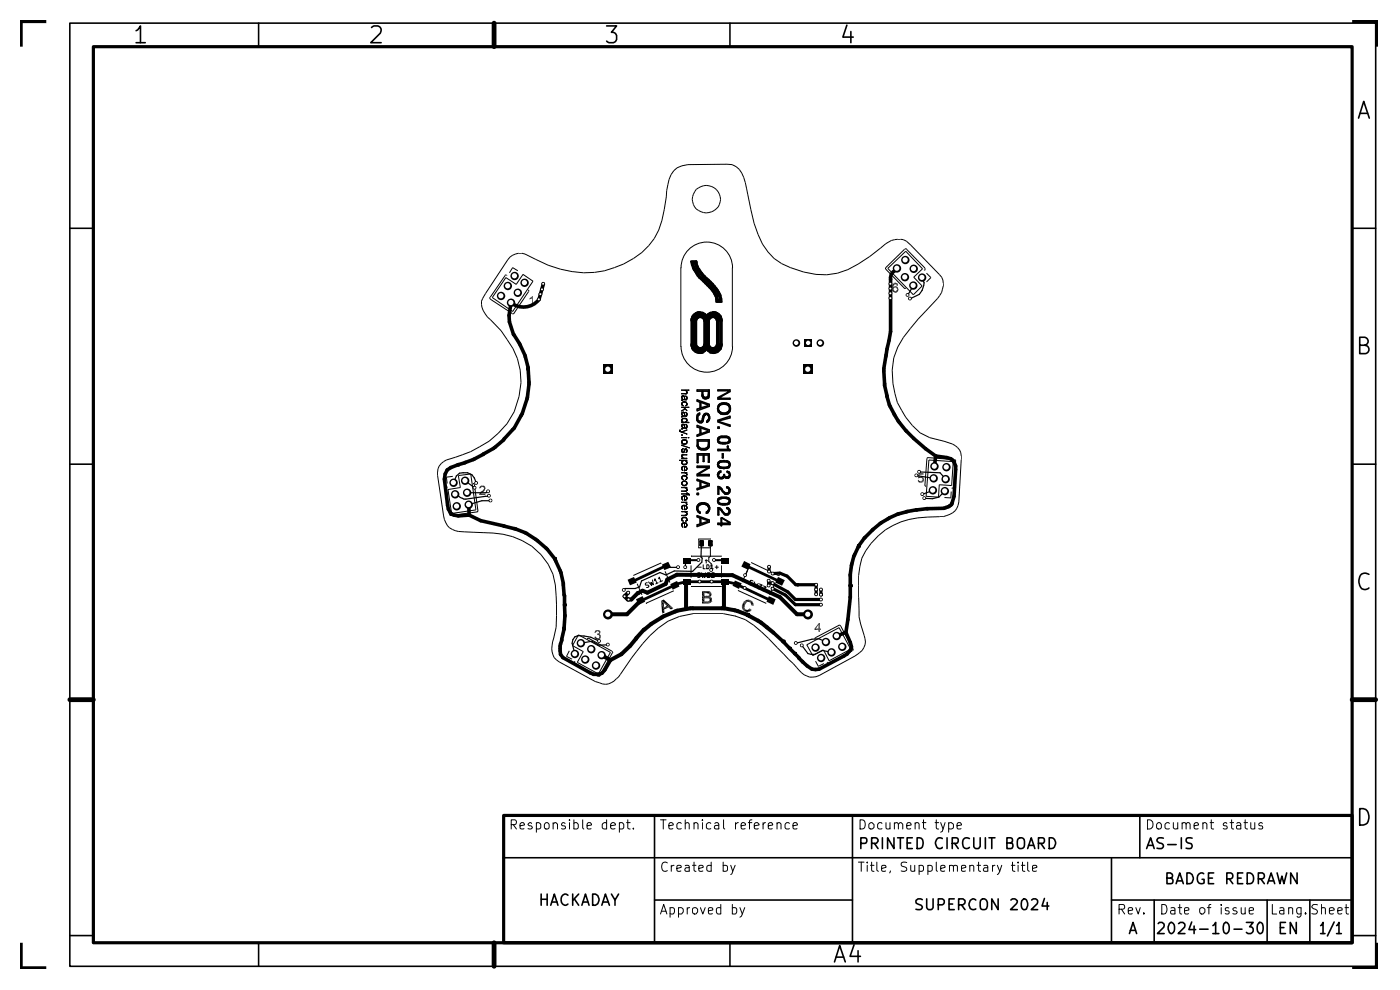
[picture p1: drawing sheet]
<svg xmlns="http://www.w3.org/2000/svg" width="297mm" height="210mm" viewBox="0 0 297 210" stroke-linecap="round" stroke-linejoin="round" font-family="sans-serif">
<g fill="none" stroke="#000" stroke-width=".34">
<path d="M14.8 4.9h277v200.1h-277zM28.9 6.5l.3-.2 .6-.8v3.6M28.9 9.1h1.9M54.9 4.9v5M78.8 5.8l.5-.3h.9a.97 .97 0 0 1 .5 1.5l-2 2.1h2.2M104.8 4.9v5M128.7 5.5h2.1l-1.1 1.4a.93 .93 0 0 1 1.1 .6v.9l-.3 .5-.4 .2h-.9l-.5-.4M154.9 4.9v5M179.7 5.3l-.9 2.6h2.2M180.5 6.7v2.4M288.2 25.1l1.1-3.6 1.2 3.6M288.5 24h1.6"/>
<path d="M14.8 48.4h5M286.8 48.4h5M149.9 67.3v6.4M288.5 73.2h1.1a.86 .86 0 0 0 .7-.8 .86 .86 0 0 0-.7-.9h-1.1v3.5h1.2a.91 .91 0 0 0 .7-.7 .91 .91 0 0 0-.3-.9l-.5-.2M14.8 98.5h5M147.9 93.3h2.5v1.4l-.1 .4-.6 .3h-.9a1.09 1.09 0 0 1-.9-.7zM147.9 96.3h2.5v1.7h-.1v-1.5h-1v1.4h-.1v-1.4h-1.1v1.6h-.2zM147.9 82.7h2.5v1.3a.8 .8 0 0 1-1.3 .3l-.2-.3v-1h-1zM147.9 84.8l2.5 1v.4l-2.5 .9v-.3l.6-.2v-1.3l-.6-.2zM147.9 90.3l2.5 .9v.4l-2.5 .9v-.2l.6-.3v-1.2l-.6-.2zM147.9 98.9h2.5v.3l-2 1.2v.3h2v.2h-2.5v-.3l2-1.2v-.3h-2zM148 87.9l.4-.3v.3l-.4 .4v.8l.3 .3h.5l.1-.2a1.92 1.92 0 0 1 .7-1.5 .96 .96 0 0 1 1 .8 .96 .96 0 0 1-.7 1.1v-.3l.5-.5-.1-.7a.45 .45 0 0 0-.8 0l-.4 1.3a.72 .72 0 0 1-.8 .3 .72 .72 0 0 1-.5-.6z"/>
<path d="M148.1 93.6h2.2v1l-.2 .3-.4 .3a1.77 1.77 0 0 1-1.5-.4zM148.7 85.3l1.4 .5v.3l-1.4 .4zM148.7 90.8l1.4 .5v.2l-1.4 .5zM149.1 83h1.2v.9l-.2 .3-.7 .1-.3-.3zM152.3 82.7h2.6v.4l-2 1.1v.3h2v.2h-2.6v-.4l2.1-1.1v-.3h-2.1zM152.3 89.2l2.6-.9v.3l-2.2 .6v.3l2.2 .7v.2l-2.6-.9zM152.3 90.6h.3v.2h-.3zM152.4 98h.1a2.25 2.25 0 0 1 2.3 .1 .83 .83 0 0 1-.1 .9 .83 .83 0 0 1-.9 .3l-1.1-.1a.73 .73 0 0 1-.3-1.2zM152.5 85.8a1.58 1.58 0 0 1 2.4 .3 1.27 1.27 0 0 1-.3 1.5 1.27 1.27 0 0 1-1.4 .2 1.2 1.2 0 0 1-.7-2zM152.5 93l.4-.2 1.5 .1a.53 .53 0 0 1 .4 .6 .53 .53 0 0 1-.5 .4h-1.4l-.4-.2zM152.6 92.7l.4-.2h1.2l.4 .2a.85 .85 0 0 1 0 1.2 2.52 2.52 0 0 1-1.9 .2 .75 .75 0 0 1-.5-.7 .75 .75 0 0 1 .4-.7zM152.6 86.1a1.37 1.37 0 0 1 2.1 .2l.1 .2a1.19 1.19 0 0 1-1.2 1.2 1.19 1.19 0 0 1-1.2-1.2z"/>
<path d="M152.6 98.1l.5-.1h1a.6 .6 0 0 1 .7 .5 .6 .6 0 0 1-.7 .6h-1l-.5-.1-.2-.2v-.5zM153.2 96.3h.2v.8h-.2zM154.3 100a.81 .81 0 0 1 .5 .6 .81 .81 0 0 1-.3 .8h-.5l-.2-.3a.56 .56 0 0 0 .9-.1 .56 .56 0 0 0-.4-.8zM154.3 94.7v.6h-2v.3h2.6l-.6-.8M286.8 98.5h5M147.9 101.7l2.5 .9v.4l-2.5 .9v-.3l.6-.1v-1.4l-.6-.2zM147.9 109.4l2.5 .9v.4l-2.5 1v-.4l.6-.1v-1.3l-.6-.3zM147.9 104.6h.3v.3h-.3zM148.3 106.8l1.1-.1a1.16 1.16 0 0 1 1.1 .9 1.16 1.16 0 0 1-.6 1.3v-.3a.89 .89 0 0 0 .4-1 .89 .89 0 0 0-.9-.7l-.7 .1a.86 .86 0 0 0-.7 .8 .86 .86 0 0 0 .5 .8v.3a1.16 1.16 0 0 1-.2-2.1zM148.7 102.2l1.4 .5v.3l-1.4 .4zM148.7 109.9l1.4 .5v.3l-1.4 .4zM152.3 103.2l.6 .3a1.52 1.52 0 0 0 1.5 1.1l.3-.3v-.5l-.5-.3v-.2a.78 .78 0 0 1 .6 .9 .78 .78 0 0 1-1 .6l-.8-1-.5-.3v1.3h-.2z"/>
<path d="M152.3 107.7l.4 .1 .5 .4a.89 .89 0 0 0 .6 .7 .89 .89 0 0 0 .9-.2v-.5l-.5-.3v-.2a.81 .81 0 0 1 .7 .7 .81 .81 0 0 1-.5 .8 1.11 1.11 0 0 1-1.3-.8l-.6-.5v1.3h-.2zM152.4 105.7l.6-.2h1.2l.5 .2a.87 .87 0 0 1 0 1 .87 .87 0 0 1-.9 .4l-1.1-.2a.73 .73 0 0 1-.3-1.2zM152.4 106l.2-.2a2.47 2.47 0 0 1 1.8 0 .55 .55 0 0 1 .3 .6 .55 .55 0 0 1-.4 .4h-1.6l-.3-.3zM152.4 100.2l.5-.3v.3l-.5 .3v.4a.56 .56 0 0 0 .4 .4 .56 .56 0 0 0 .6-.2h.4l-.1-.4-.3 .7-.7 .1a.97 .97 0 0 1-.3-1.3zM153 109.9l.1 1.1h1.5v-.3l-1.4-.8 1.7 .9v.4h-1.8v.3l-.1-.3h-.7v-.2h.7zM290.4 121.8a1.32 1.32 0 0 0-1.4-.1 1.32 1.32 0 0 0-.7 1.3 1.57 1.57 0 0 0 1.4 2l.7-.3M14.8 148.4h5M286.8 148.4h5M138.9 173v27M180.8 173v27M182.6 178.9h.9a.62 .62 0 0 0 .4-.6 .62 .62 0 0 0-.4-.6h-.9v2.3M184.9 178.9l1.1-.1a.6 .6 0 0 0 .3-.6 .6 .6 0 0 0-.5-.5h-.9v2.3"/>
<path d="M185.5 178.9l.8 1.1M187.2 177.7v2.3M189.7 177.7v2.3l-1.4-2.3v2.3M190.4 177.7h1.3M191 177.7v2.3M192.4 178.8h.8M193.5 177.7h-1.1v2.3h1.1M194.6 177.7a1.1 1.1 0 0 1 1.1 .4 1.1 1.1 0 0 1 0 1.3l-.3 .5-.8 .1zM199.9 177.9a1.08 1.08 0 0 0-1.4 .4 1.08 1.08 0 0 0 .2 1.4 .73 .73 0 0 0 1.2 0M200.9 177.7v2.3M202 178.9h.9a.62 .62 0 0 0 .4-.6 .62 .62 0 0 0-.4-.6h-.9v2.3M202.5 178.9l.8 1.1"/>
<path d="M205.7 177.9a.94 .94 0 0 0-1.2 0 .94 .94 0 0 0-.3 1.1 .84 .84 0 0 0 .4 .9 .84 .84 0 0 0 1.1-.2M206.6 177.7v1.9l.4 .4h.5l.4-.4v-1.9M209 177.7v2.3M209.8 177.7h1.3M210.4 177.7v2.3M213.6 178.8h.8l.4-.4a.49 .49 0 0 0-.4-.7h-.8v2.3h.9a.66 .66 0 0 0 .2-1.1l-.3-.1M215.9 178.1a.78 .78 0 0 1 .9-.4 .78 .78 0 0 1 .5 .8v.7a.76 .76 0 0 1-.7 .8 .76 .76 0 0 1-.8-.8zM218 180l.8-2.3 .7 2.3M218.2 179.3h1.1M220.3 178.9h.8a.62 .62 0 0 0 .5-.6 .62 .62 0 0 0-.5-.6h-.8v2.3M220.8 178.9l.8 1.1M222.6 177.7a1.16 1.16 0 0 1 1.4 1.2 1.16 1.16 0 0 1-1.4 1.1z"/>
<path d="M241.8 173v8.9M243.2 180l.9-2.3 .8 2.3M243.5 179.3h1.1M246.8 177.8a.98 .98 0 0 0-1.4 .3 1.05 1.05 0 0 0 1.1 .9 .55 .55 0 0 1 .3 .5 .55 .55 0 0 1-.4 .5l-1-.1M247.7 179.2h1.8M250.6 177.7v2.3M252.9 177.8a1.11 1.11 0 0 0-1.2 .1l-.1 .5a1.06 1.06 0 0 0 1.1 .6l.2 .3-.2 .6h-1.1M288.5 171.5a1.63 1.63 0 0 1 1.9 2.1 1.45 1.45 0 0 1-1.9 1.4zM14.8 198.5h5M54.9 200v5M104.8 200v5M106.8 181.9h180"/>
<path d="M114.8 189.7v2.3M114.8 190.8h1.3M116.1 189.7v2.3M116.8 192l.8-2.3 .8 2.3M117.1 191.3h1.1M120.5 189.9a.94 .94 0 0 0-1.2 0 .94 .94 0 0 0-.3 1.1 .88 .88 0 0 0 .5 .9 .88 .88 0 0 0 1-.1M121.5 189.7v2.3M121.8 190.7l1 1.3M122.8 189.7l-1.3 1.3M123.4 192l.8-2.3 .8 2.3M123.7 191.3h1M125.7 189.7a1.2 1.2 0 0 1 1.4 1.1 1.2 1.2 0 0 1-1.4 1.2z"/>
<path d="M127.7 192l.7-2.3 .9 2.3M127.9 191.3h1.1M129.7 189.7l.8 1.2 .7-1.2M130.5 190.9v1.1M138.9 190.9h41.9M154.9 200v5M195.7 190.8l-.4-.1a1.03 1.03 0 0 0-1 .4l.1 .5 .3 .2a.88 .88 0 0 1 1 .7l-.2 .3a1.11 1.11 0 0 1-1.2 .1M196.6 190.7v1.8l.4 .5h.5l.4-.5v-1.8M199 191.9h.9a.68 .68 0 0 0 .4-.6 .68 .68 0 0 0-.4-.6h-.9v2.3M201.3 191.8h.8M202.4 190.7h-1.1v2.3h1.1M203.4 191.9h.9a.68 .68 0 0 0 .4-.6 .68 .68 0 0 0-.4-.6h-.9v2.3"/>
<path d="M204 191.9l.7 1.1M207 190.9l-.4-.2a1.15 1.15 0 0 0-1.1 1.1 1.15 1.15 0 0 0 1.1 1.2l.4-.2M208 191l.4-.3a.88 .88 0 0 1 1.1 .7l-.2 1.3a.86 .86 0 0 1-1.3 0zM211.7 190.7v2.3l-1.3-2.3v2.3M214.5 190.9l.3-.2h.5l.5 .4v.2l-1.4 1.7h1.4M217.2 190.7a1.26 1.26 0 0 1 .8 1 1.26 1.26 0 0 1-.6 1.3h-.2a1.35 1.35 0 0 1 0-2.3zM218.9 190.9l.3-.2h.5l.3 .1a.64 .64 0 0 1 0 .9l-1.2 1.3h1.3M221.6 190.6l-.5 1.6h1.4M222.2 191.4v1.6M235.8 190.9h51M235.8 181.9v18.1M239.6 198l.8-2.3 .7 2.3"/>
<path d="M239.8 197.4h1.1M244.9 190.9v9.1M245.7 195.9l.3-.2h.5l.4 .2 .1 .4-.1 .4-1.4 1.3h1.5M247.6 186.3h.7l.4-.2a.64 .64 0 0 0-.4-.9h-.7v2.2h.8l.3-.1a.65 .65 0 0 0-.4-1M248.1 195.9l.3-.2a1.29 1.29 0 0 1 .8 1.1 1.29 1.29 0 0 1-.8 1.2 1.58 1.58 0 0 1-.3-2.1zM249.5 187.4l.8-2.2 .7 2.2M249.8 186.9h1M250 195.9l.4-.2h.5l.4 .2 .1 .4-.1 .4-1.4 1.3h1.5M251.8 185.2a1.16 1.16 0 0 1 1.4 1.1 1.16 1.16 0 0 1-1.4 1.1zM252.8 195.6l-.6 1.6h1.5M253.3 196.4v1.6M254.5 197.1h1.8"/>
<path d="M255.4 185.3a.96 .96 0 0 0-1.1 .1 .96 .96 0 0 0-.3 1.1 .88 .88 0 0 0 .5 .9 .88 .88 0 0 0 .9-.1v-.8h-.4M256.4 186.3h.8M257.3 196.3l.6-.6v2.3M257.3 198h1.3M257.5 185.2h-1.1v2.2h1.1M259.7 195.9l.3-.2a1.27 1.27 0 0 1 .5 2.1l-.2 .2a.6 .6 0 0 1-.7-.5l-.1-.9zM260.3 186.4h.8a.68 .68 0 0 0 .4-.6 .68 .68 0 0 0-.4-.6h-.8v2.2M260.8 186.4l.7 1M261.8 197.1h1.7M262.5 186.3h.8M263.6 185.2h-1.1v2.2h1.1M264.4 195.7h1.5l-.8 .9a.63 .63 0 0 1 .8 .4 .87 .87 0 0 1-.6 1h-.6l-.3-.2"/>
<path d="M264.6 185.2a1.19 1.19 0 0 1 1.3 .8 1.19 1.19 0 0 1-.7 1.4h-.6zM267 186.4h.8a.68 .68 0 0 0 .4-.6 .68 .68 0 0 0-.4-.6h-.8v2.2M267 195.9l.2-.2a.6 .6 0 0 1 .7 .5l.1 .9a.76 .76 0 0 1-.8 .9 1.63 1.63 0 0 1-.2-2.1zM267.5 186.4l.7 1M268.8 190.9v9.1M268.9 187.4l.8-2.2 .7 2.2M269.2 186.9h1M270.9 185.2l.6 2.2 .4-1.6 .5 1.6 .6-2.2M271.6 196.8h.8M272.7 195.7h-1.1v2.3h1.1M275 195.7v2.3l-1.3-2.3v2.3M275.2 185.2v2.2l-1.4-2.2v2.2"/>
<path d="M277.9 190.9v9.1M280.2 196.3l.5-.6v2.3M280.2 198h.9M283 195.6l-1.4 2.9M283.5 196.3l.6-.6v2.3M283.5 198h1.1M286.8 198.5h5M177 204l1.1-3.4 1.2 3.4M177.4 203h1.6M181.2 200.4l-.9 2.5h2.2M182 201.7v2.3"/>
</g>
<path d="M19.8 9.9h267v190.1h-267zM163.1 123.2v1M163.1 120.2v1M163.1 123.7h.8M163.7 123.7l3.4 1.9 1.6 1.6h5.5M163.8 124.8l2.8 1.4 2.1 2.1h5.5M164 121.7l1.4-.1 1.5 .6M167 122.2l1.8 1.8h4.3v2.1M174.2 125v1.2M106.8 173h180v27h-180z" fill="none" stroke="#000" stroke-width=".68"/>
<path d="M104.8 4.9v5M14.8 148.4h5M286.8 148.4h5M104.8 200v5" fill="none" stroke="#000" stroke-width="1"/>
<g fill="#000">
<path d="M4.3 4.3h5.5v.6h-5v5h-.5zM286.8 4.3h5.5v5.6h-.5v-5h-5zM152.5 89.3l.1 .2zM4.3 200h.5v5h5v.5h-5.5zM291.8 200h.5v5.5h-5.5v-.5h5z"/>
<circle cx="112.1" cy="78.2" r=".38"/>
<circle cx="112.1" cy="78.3" r=".38"/>
<circle cx="148.5" cy="74.7" r=".38"/>
<circle cx="151.3" cy="74.7" r=".38"/>
<circle cx="151.3" cy="66.4" r=".38"/>
<circle cx="97.2" cy="98.6" r=".38"/>
<circle cx="148.3" cy="89.4" r=".17"/>
<circle cx="149.5" cy="88.1" r=".17"/>
<circle cx="152.4" cy="92.9" r=".17"/>
<circle cx="152.4" cy="93.1" r=".17"/>
<circle cx="152.5" cy="98.9" r=".17"/>
<circle cx="152.5" cy="98.2" r=".17"/>
<circle cx="154.3" cy="94.7" r=".17"/>
<circle cx="154.5" cy="99" r=".17"/>
<circle cx="154.5" cy="98.1" r=".17"/>
<circle cx="154.6" cy="99.1" r=".17"/>
<circle cx="154.7" cy="93.1" r=".17"/>
<circle cx="154.8" cy="93.7" r=".17"/>
<circle cx="117.7" cy="118.6" r=".38"/>
<circle cx="152.4" cy="100.5" r=".17"/>
<circle cx="153.2" cy="103.8" r=".17"/>
<circle cx="153.5" cy="101.3" r=".17"/>
<circle cx="153.9" cy="101.2" r=".17"/>
<circle cx="154.5" cy="105.8" r=".17"/>
<circle cx="154.6" cy="106.8" r=".17"/>
<circle cx="154.7" cy="106" r=".17"/>
<circle cx="154.7" cy="100.4" r=".17"/>
<circle cx="182.2" cy="115.7" r=".38"/>
<circle cx="182.2" cy="115.8" r=".38"/>
<circle cx="119.7" cy="133.3" r=".38"/>
<circle cx="119.8" cy="128.3" r=".38"/>
<circle cx="158.7" cy="130.5" r=".42"/>
<circle cx="166.1" cy="136.1" r=".42"/>
<circle cx="167.5" cy="137.5" r=".38"/>
<circle cx="168.6" cy="138.6" r=".38"/>
<circle cx="169.2" cy="124" r=".34"/>
<circle cx="174.2" cy="126.2" r=".34"/>
<circle cx="180.4" cy="124.2" r=".38"/>
</g>
<g fill="none" stroke="#000" stroke-width=".21">
<path d="M107.3 58.9l2.2 1.4 1.5-2.1 2.1 1.4-4.3 6.5-4.4-3zM107.4 58.4h-.3l-3.1 4.6M107.5 58.4l.1 .1M108.2 54.5a3.4 3.4 0 0 1 3.2-.6 27.5 27.5 0 0 0 12.4 4 18.1 18.1 0 0 0 15-7.3 22 22 0 0 0 2.6-10.2 6.9 6.9 0 0 1 2.2-4.8l1.1-.4 1.2-.3 8.3-.1a3.5 3.5 0 0 1 3.6 2.8l.6 2.3a62.1 62.1 0 0 0 2.4 9.8 11.4 11.4 0 0 0 6.9 7.1 15.4 15.4 0 0 0 12.2 .4 36.4 36.4 0 0 0 8-5.5 4.1 4.1 0 0 1 4.4-.5l7 7a3.6 3.6 0 0 1-.4 5.1 70.5 70.5 0 0 0-7.3 8.3 13.2 13.2 0 0 0-1.7 11.9l.5 1.9a17.7 17.7 0 0 0 4.8 6.4l2 1 3.1 .8a4.2 4.2 0 0 1 3.5 2.5l.1 1.4-.5 9a3.7 3.7 0 0 1-4.1 3.1 21 21 0 0 0-9.9 1.9 14.9 14.9 0 0 0-6.6 6.9l-.6 3.6v7.4a17.9 17.9 0 0 0 1.3 6.1 3.4 3.4 0 0 1-2.1 3.6l-7.6 4.2a3.3 3.3 0 0 1-4.3-1.2l-4.6-4.7a31.8 31.8 0 0 0-6.8-6l-2.1-.7-2.5-.5h-6.5a13.8 13.8 0 0 0-9.1 4.6 64.1 64.1 0 0 0-6.7 8.8 3.4 3.4 0 0 1-4.1 1.2l-.8-.2-7.6-4.2a3.5 3.5 0 0 1-1.5-4.2l.8-3.1a57.8 57.8 0 0 0-.2-9 13 13 0 0 0-11.1-10.8l-2.1-.2a45.8 45.8 0 0 1-8-.5 3.4 3.4 0 0 1-2.5-3.2l-1.3-8.5a2.9 2.9 0 0 1 1.9-3.3 24.4 24.4 0 0 0 11-5.7 14.9 14.9 0 0 0 1.9-19.9l-1.3-1.9-2.3-2.3a4.6 4.6 0 0 1-1.9-3.9l.9-1.6zM109.9 57.4l-1.1-.6-.7 1.1M115 60h.4v.4h-.4zM144.4 56.8v16.7M144.5 56.8a5.5 5.5 0 0 1 5.4-5.5 5.5 5.5 0 0 1 5.5 5.5M146.5 55.3h1.4l-1.4 .3zM147.7 40.2a2.98 2.98 0 0 1 4.5 .2 2.98 2.98 0 0 1-.8 4.4 2.98 2.98 0 0 1-4.3-1.4 3.1 3.1 0 0 1 .6-3.2zM147.9 55.3v.4l-1.4-.3h.2M155.4 56.8v16.7"/>
<path d="M188.3 56.9l3.8-3.6 3.6 3.7-1.9 1.8 1.8 1.9-1.8 1.8zM188.7 60h.4v.4h-.4zM191.9 52.9l-4.1 4 4 4.2M192 52.8l.3 .1M192.3 52.9l3.9 4M196.1 57.3l-.1 .1M196.2 56.9v.4M196.6 58l.9 .9-.9 .9M104 63v.4l4.7 3.1M109 66.5h-.3M112.1 61.5v.3M112.1 61.8l-3.1 4.7"/>
<path d="M114.1 63.3h.4v.4h-.4zM114.4 62.2h.4v.4h-.4zM114.8 61.2h.4v.4h-.4zM144.5 73.5a5.5 5.5 0 0 0 5.4 5.4 5.5 5.5 0 0 0 5.5-5.4M151.8 63.8v.3h1.4v-.2M151.8 64h1.4M188.7 62h.4v.4h-.4zM188.7 63h.4v.5h-.4zM188.7 61h.4v.4h-.4zM191.8 61.1h.4M192.3 62.3h.4v.5h-.4zM192.8 63.1h.4v.5h-.4z"/>
<path d="M144.2 91.3h.1M144.2 91.4h.1M144.2 91.3v.2l1.5 .6-.9-.4 .9-.5-1.2 .4M144.2 97.6h1.5l-.2 .1 .2 .7-.2 .1h-.6l-.3-.2 .2-.6zM144.2 91.4l.3 .2M144.5 91.6h.1M144.6 84.9h.1M144.6 86.4h1.5h-1l.6 .7-.3-.3-.8 .4 .7-.5-.3-.3zM144.6 92.8l1.1 .1zM144.6 93.6l.3-.3h.6l.2 .2v.6l-.8 .1-.2-.3v-.3l.2-.2h.6l.3 .3-.3 .4h-.7l-.2-.1zM144.6 97.2l.3-.1 .8 .2zM144.6 92.2h.2v.2h-.2z"/>
<path d="M144.6 94.4l1.6 .6zM144.7 91.6h.1M144.7 90.9h.1M144.7 96.5h.1M144.7 91h.1M144.7 84.8h.1M144.7 84.9h.1M144.7 85.9h.1M144.7 88.4h.1M144.7 88.3h.1M144.7 93.9h.1M144.7 89.4v-.4l.2-.3h.6l.2 .2v.4l-.2 .2"/>
<path d="M144.7 96.5l1-.1-.9 .1-.1 .4M144.7 84.8v.1M144.7 96.5l-.1 .4 .2 .1M144.7 90.5l.1 .2M144.8 95.9h.1M144.8 96h.1M144.8 97.2h.1M144.8 89.5h.1M144.8 90.7h.1M144.8 93.5h.1M144.8 98.4h.1M144.8 97.9h.1"/>
<path d="M144.8 97h.1M144.8 95.9l-.1-.6 .2-.1-.3 .1 .2 .7M144.8 88.1l-.2-.5 .3-.2 .4 .8M144.8 89.5v.1M144.8 88.1l.1 .1M144.8 90.7l.1 .1M144.8 84.7h.4M144.8 89.5l.1 .1M144.8 84.7h.1l-.3 .2M144.8 97.7h.8M144.9 97.2h.1M145 90.1h.1"/>
<path d="M145 87.5h.1M145 84.1h.1M145 84.1h-.3l.1 .6M145 90.1l-.3 .1v.3M145 84.1l.3 .6M145 90.1l.1 .1M145.1 90.2h.1M145.1 90.2l.2 .6M145.2 99v.9l.4-.3M145.2 88.2h-.5l-.1 .3 .1-.2M145.2 90.3v-.2l-.4-.1-.2 .2 .1 .3M145.2 90.8h-.4l-.2 .1 .1 .1"/>
<path d="M145.2 90.4l.1 .4M145.4 95.2l-.3 .8h-.3M145.5 90.1h.1M145.5 90.1l.2 .1-.1 .6M145.5 90.1l.2 .2M145.5 89.5l.6 .2h-1.5l.9-.1M145.5 89.5l-.1 .1M145.5 82.9h.1M145.5 95.2h.1M145.5 82.9l.3 .3-.1 .3-1.1 .1h1l.1-.3M145.5 95.2l.3 .4-.3 .4 .2-.1-.1-.6M145.5 82.9l.6-.2h-1.5l.9 .1 .2 .3v.2"/>
<path d="M145.6 95.3h.1M145.6 90.8h.1M145.6 87.6h.1M145.6 84.2h.1M145.6 95.8h.1M145.6 97.9h.1M145.6 99.6h.1M145.6 84.2l.2 .2-.2 .4h-.9M145.6 87.6l.2 .3-.2 .4h-.9M145.6 84.2l-.1-.2 .2 .2v.3l-.2 .2h-.2l-.1-.6-.3-.2-.2 .1-.1 .4 .2 .3M145.6 87.6l-.1-.1 .2 .1v.4l-.2 .2-.2-.1-.1-.6h-.5l.1 .6M145.6 89.4l-.1 .1"/>
<path d="M145.6 95.3v-.1a.72 .72 0 0 0-.7 .7h-.1M145.6 90.8h-.9v.2M145.6 97.9l-.3-.2-.5 .1-.1 .5 .2 .2h.6l.3-.4-.1-.1M145.7 85.8h.1M145.7 83.3h.1M145.7 85.8l-.2 .3 .2-.6-.2-.2h-.6l-.2 .4 .2 .4-.2-.2M145.7 99.5l.1-.1-.3-.4-.6-.1a.74 .74 0 0 0 0 .9l-.3-.2v-.5l.8-.1 .3 .2v.4l-.5 .2M145.7 85.8a.54 .54 0 0 0-.2-.6 .54 .54 0 0 0-.6 .1l-.3 .2 .1 .4M145.7 89.2h.1l-.3-.4h-.7l-.2 .2v.3l.2 .2M145.7 90.3l.1 .2M145.8 90.5h.1M145.8 90.5l-.3 .3h-.2"/>
<path d="M146 92.8l.1 .1zM146.2 95h.1M150.2 99.1h.2v.3h-.2zM152.5 89.3l.1 .2zM152.5 84.4h.3v.2h-.3zM154.5 95.4l.1 .1zM154.6 82.8h.2v.3h-.2zM194.8 99.9h.4v.4h-.4zM196.9 97.1l5.8 .5-.4 5.7M196.9 97.1l-.3 .2-.4 5.6 .2 .3M197.1 97.6l5.1 .3-.3 5.1-2.6-.2-.2 2.6-2.6-.1zM94.6 103.6l.8 5.6"/>
<path d="M94.8 103.3h.2M94.8 103.3l-.2 .3M95.4 109.1l.3 .2M96.1 101l-1.4 .2 .2 1.4M97.2 100.9l2.7-.4 1.1 7.7-5.2 .7-.8-5.1 2.7-.4zM100.3 102.6l.3 .2M100.5 103.2h.4v.5h-.4zM100.6 102.7l.8 5.6M100.8 102.2h.4v.5h-.4zM101.4 108.3l-.2 .3-5.6 .7M103.3 104h.4v.4h-.4zM103.5 104.9h.4v.5h-.4z"/>
<path d="M103.8 105.9h.5v.5h-.5zM140.2 119.5l-5.8 2.6M144.6 108.5h.1M144.6 100.2l1.1 .1zM144.6 101.2l.3-.3a.52 .52 0 0 1 .7 .1 .52 .52 0 0 1-.1 .8l.2-.2-.1-.5-.7-.1-.2 .3 .2 .5-.3-.3zM144.6 106.5l1.1 .1zM144.6 110l.3-.3 .7 .1 .1 .6-.2 .2 .3-.4-.1-.1a.7 .7 0 0 0-1-.1v.3l.2 .3-.2-.1zM144.6 108.5h1.1M144.7 111.2h.1M144.7 101.6h.1M144.7 111.2l.2 .6a.58 .58 0 0 1-.2-.8 .58 .58 0 0 1 .8-.1l.2 .7-.5 .2M144.8 107.9h.1"/>
<path d="M144.8 102.8h.1M144.8 102.2a.76 .76 0 0 1 1 .3l-.5 .5h-.3l-.4-.3v-.3l.3-.4h.5l.3 .3v.5l-.2 .2h-.5l-.3-.3zM144.8 107.9v-.5l.7-.1 .2 .6-.5 .1M145.2 107.3v.8h.3a.5 .5 0 0 0 .2-.5 .5 .5 0 0 0-.3-.4h-.5l-.3 .2v.5l.3 .2-.1-.2M145.2 111v.8h.3l.3-.4-.3-.4h-.6l-.2 .2M145.2 105.2v1l.5-.4M145.2 108.5l.3 .1M145.4 100.3l.1 .1M145.5 103.5h.1M145.5 106.7h.1M145.5 107.4h.1M145.5 103.5l.2-.1h-1.1l.9 .1 .2 .2"/>
<path d="M145.5 103.5l.2 .1-.1 .5M145.5 100.3v.1M145.5 108.5v.2M145.5 106.7l.3 .3h-.2M145.5 108.7l.2 .1M145.5 100.4l.2 .2M145.6 110h.1M145.6 104.1h.1M145.6 105.9h.1M145.6 107h.1M145.6 111.2h.1M145.6 109.3h.1"/>
<path d="M145.6 100.7h.1M145.6 100.5v.3h.2l-.1-.2M145.6 105.9l-.1 .2h-.3M145.6 106.8v.2M145.7 110.4h.1M145.7 105h.1M145.7 103.8h.1M145.7 104.6h.1M145.7 104.1h.1M145.7 107.8h.1M145.7 108.5h.1M145.7 100.6h.1"/>
<path d="M145.7 103.8l.1 .2-.3 .2h-.9l1-.1M145.7 108.9l.1 .1-.2 .2-1 .2 1-.1M145.7 104.6v.1M145.7 104.8v.2M145.7 105.7h.1l-.3-.5h-.5l-.3 .2 .1 .7-.2-.3 .1-.5a.63 .63 0 0 1 1 .2l-.1 .4M145.7 108.8l-.1 .5M146 104.8h.1M146 104.8l-1.4-.1h1.5l.1 .3M146 104.8l.1 .2M146.1 105h.1M146.2 105h.1M146.6 118h.1"/>
<path d="M146.6 118h6.4M146.6 119.9v2.7M148 118.6h.4v.4h-.4zM148 100.5h.4v.4h-.4zM149.2 119.8v.8h.4M149.8 118.7l-.2 .3M149.8 118.7v.8M149.8 118.7l.4 .3M149.9 119.8l.5 .1v.4l-.1 .3h-.4zM150.7 115.2v2.8l-.3 .3v.8l.5 .4v1.4M150.8 114.3h-2.7v1.9h2.7M151.3 118.6h.4v.4h-.4z"/>
<path d="M152.1 120v.6M153 118h.1M153 119.9v2.7M159.4 119.4l5.8 2.7M194.2 100.6h.4v.5h-.4zM195.5 104.6h.4v.4h-.4zM195.9 105.4h.4v.5h-.4zM201.8 104.3l-.1 1.3-1.3-.1M201.9 103.5l.2 .1M202.4 103.3l-.4 .3M120.8 138l-.6 1.2 1.2 .6M122.7 134.7l6.8 3.7-2.5 4.6-4.5-2.5 1.2-2.3-2.2-1.3z"/>
<path d="M124.9 135.4l4.9 2.7M125 135.4l-.4 .1M126.9 135.7h.4v.5h-.4zM128.7 136.5h.4v.5h-.4zM129.9 138.2v.3l-2.7 4.9M132.1 124.9h.4v.5h-.4zM132.3 126.3h.4v.4h-.4zM133.1 125.5h.4v.4h-.4zM133.1 126.9h.5v.5h-.5zM135.2 123.8l1 2.4M137 128h.1M137.3 123.6l-.4 .2v.2l.6 .1 .2 .3-.1 .1-.4 .1"/>
<path d="M138.4 123l.2 1-.5-.5 .2 .7-.7-.8M138.9 123.2v-.4l.5 .9M139.6 123.6l-.5 .3M139.7 122.8l.2-.4 .3 1M140.5 123.2l-.5 .2M141.1 121.2l1 2.4M142.9 125.3h.1M142.9 125.3l-5.9 2.7M143.6 120.1h.4v.4h-.4zM145.2 120.1h.4v.4h-.4zM146.6 124.4h.1M146.6 124.4h6.4"/>
<path d="M148 120.3h.8M148.2 123.1h.4v.5h-.4zM148.5 121.5l-.5 .1 .2 .4 .3 .1v.3h-.5M148.8 121.5l.3 1 .2-.8 .2 .8 .2-1M150 121.6h.6v.3l-.6 .6h.6M150.7 120.7h.4v.4h-.4zM150.8 123.1h.4v.5h-.4zM150.8 120.1l.2-.3v.8M150.8 120.6h.5M151 121.6l.5-.1 .1 .4-.6 .6h.6M151.7 120.3h.7M153 124.4h.1"/>
<path d="M156 130.7h.1M156.7 125.2l-.1 .1 5.9 2.6M157.8 124.5h.4v.4h-.4zM157.9 121.8h.4v.4h-.4zM158.5 121.1l-1.1 2.4M159.8 123.3l-.4-.2-.2 .1v.2l.3 .4-.1 .2-.2 .1-.4-.2M160.1 123.4l-.3 1 .6-.5-.2 .6 .7-.7M161.1 123.9l.6 .2-.5 .3 .3 .1-.1 .4-.3 .1-.4-.3M162 124.3l.6 .2-.6 .3 .3 .1-.2 .5-.5-.3M162.9 124h.4v.4h-.4zM162.9 123h.4v.4h-.4zM162.9 121h.5v.5h-.5z"/>
<path d="M162.9 120h.5v.4h-.5zM163.7 124.7h.4v.4h-.4zM163.7 121.4h.4v.5h-.4zM163.7 123.5h.4v.4h-.4zM164.4 123.8l-1.1 2.4M165.2 122.1h.1M168.6 136.2h.4v.4h-.4zM169.9 136.7h.4v.4h-.4zM171.2 136.8l6.8-3.7 2.5 4.6-4.6 2.5-1.2-2.3-2.3 1.2zM172.9 125.8h.4v.5h-.4zM172.9 124.8h.4v.5h-.4zM172.9 123.8h.4v.5h-.4z"/>
<path d="M173 135.2l-.1 .4M174 124.8h.4v.5h-.4zM174 125.9h.4v.5h-.4zM174 128h.4v.5h-.4zM174 126.9h.4v.5h-.4zM178.3 132.8l-.3-.2-5 2.7M178.3 132.8l2.7 4.9M180.8 138l-4.9 2.7M181 137.7l-.2 .3M121.9 140.4l.1 .3M122 140.2l-.1 .2M122 140.8l4.9 2.7"/>
<path d="M127.3 143.3l-.4 .1M173 140.2l.6 1.1 1.2-.5M175.5 140.4l.1 .2M175.6 140.6l.3 .1M108.5 174.9h.7a.55 .55 0 0 0 .4-.5 .55 .55 0 0 0-.4-.5h-.7v1.9M108.9 174.9l.7 .9M110.3 175.2l.9-.2v-.2l-.2-.3-.6 .2-.1 .9a.6 .6 0 0 0 .9 .2M112.8 174.7l-.5-.2-.3 .4 .8 .4 .1 .3a.67 .67 0 0 1-.9 .2M113.8 174.7l.2-.2a.67 .67 0 0 1 .7 .4v.6l-.1 .3h-.8M113.8 174.5v2M115.6 174.7l.2-.2h.4l.2 .2 .1 .8-.2 .3h-.5l-.2-.1zM117.3 174.7l.6-.2 .4 .3v1"/>
<path d="M117.3 174.5v1.3M119.9 174.7l-.5-.2-.3 .4 .3 .3 .5 .1 .1 .3a.6 .6 0 0 1-.9 .2M120.8 173.9v.2M120.8 174.5v1.3M121.7 174.7l.2-.2h.4l.4 .4v.6l-.2 .3h-.8M121.7 173.9v1.9M123.6 173.9v1.7l.3 .2M124.5 175.2l1-.2-.3-.5h-.4l-.2 .2-.1 .9 .3 .2h.6M128.7 174.7l-.2-.2a.67 .67 0 0 0-.7 .4v.6l.1 .3h.8M128.7 173.9v1.9M129.5 175.2l1.1-.2v-.2l-.4-.3h-.3l-.4 .3v.8a.67 .67 0 0 0 1 .2M131.4 174.7l.2-.2h.4l.3 .4v.6l-.1 .3h-.8"/>
<path d="M131.4 174.5v2M132.9 174.5h.8M133.2 173.9v1.7l.1 .2h.4M134.4 175.7v.1M140.1 173.9h1.2M140.7 173.9v1.9M141.9 175.2l.9-.2-.1-.3-.5-.2-.3 .3 .1 1h.7M144.5 174.7l-.1-.2h-.5l-.3 .4v.6l.2 .3h.7M145.4 174.7l.3-.2 .4 .2 .1 1.1M145.4 173.9v1.9M147.2 174.7l.3-.2 .5 .2 .1 1.1M147.2 174.5v1.3"/>
<path d="M149 173.9v.2M149 174.5v1.3M150.8 174.7l-.2-.2a.67 .67 0 0 0-.7 .4v.6l.1 .3h.8M151.6 174.7l.3-.2h.3l.2 .2 .1 1.1M152.5 175a.85 .85 0 0 0-.9 .4v.4h.9M153.5 173.9v1.7l.3 .2M156 174.5v1.3M156.6 174.5l-.4 .2-.2 .2M157.2 175.2l1-.2-.1-.3-.6-.2-.3 .3 .1 1h.8M158.7 174.5h.8M159.5 173.9h-.2l-.3 .3v1.6M160 175.2l1-.2v-.2l-.3-.3-.6 .2-.1 .9a.6 .6 0 0 0 .9 .2"/>
<path d="M161.9 174.5v1.3M162.4 174.5h-.2l-.3 .4M163 175.2l.9-.2v-.2l-.2-.3-.6 .2-.1 .9a.6 .6 0 0 0 .8 .2M164.8 174.7l.3-.2 .5 .2 .1 1.1M164.8 174.5v1.3M167.5 174.7l-.2-.2h-.4l-.4 .4v.6l.2 .3h.8M168.2 175.2l1-.2-.3-.5h-.4l-.2 .2-.1 .9 .3 .2h.6M182.5 173.9a1.03 1.03 0 0 1 1.1 .6 1.03 1.03 0 0 1-.4 1.3h-.7zM184.4 174.7l.6-.2 .4 .4v.6a.63 .63 0 0 1-1 .2zM187.1 174.7l-.2-.2h-.4l-.3 .4v.6l.1 .3h.8M188 174.5v1.3h.5l.3-.1M188.8 174.5v1.3"/>
<path d="M189.7 174.7l.4-.2 .4 .2 .1 1.1M189.7 174.5v1.3M190.6 174.8l.3-.3h.3l.3 .3v1M192.4 175.2l.9-.2-.3-.5h-.4l-.2 .2v.9l.2 .2h.6M194.1 174.7l.3-.2h.3l.2 .2 .1 1.1M194.1 174.5v1.3M195.7 174.5h.7M195.9 173.9v1.7l.5 .2M198.4 174.5h.7M198.6 173.9v1.7l.3 .2h.2M199.6 174.5l.5 1.3M200.5 174.5l-.6 1.9-.3 .1"/>
<path d="M201.2 174.7a.6 .6 0 0 1 1.1 .2v.6a.72 .72 0 0 1-1.1 .3M201.2 174.5v2M203 175.2l1-.2-.3-.5h-.4l-.2 .2-.1 .9 .3 .2h.6M243.4 173.9a.99 .99 0 0 1 1.2 1 .99 .99 0 0 1-1.2 .9zM245.4 174.7l.3-.2h.3l.3 .2 .1 .8-.2 .3h-.5l-.3-.1zM248.1 174.7l-.2-.2a.67 .67 0 0 0-.8 .4v.6l.2 .3h.8M248.9 174.5v1.1l.4 .2 .5-.1M249.8 174.5v1.3M250.8 174.7l.2-.2h.4l.1 .2 .1 1.1M250.8 174.5v1.3M251.6 174.8l.3-.3h.3l.2 .2 .1 1.1M253.3 175.2l1-.2v-.2l-.3-.3-.6 .2-.1 .9a.6 .6 0 0 0 .9 .2"/>
<path d="M255.2 174.7l.2-.2 .5 .2 .1 1.1M255.2 174.5v1.3M256.7 174.5h.8M257 173.9v1.7v.2h.5M260.3 174.7l-.5-.2-.3 .3 .1 .3a.6 .6 0 0 1 .7 .5l-.2 .2h-.6M260.9 174.5h.8M261.3 173.9v1.7l.4 .2M262.4 174.7l.1-.2h.5l.1 .2 .1 1.1M263.2 175l-.7 .1a.45 .45 0 0 0-.1 .7h.8M263.9 174.5h.8M264.2 173.9v1.7l.5 .2M265.3 174.5l.1 1.3h.5l.3-.1"/>
<path d="M266.2 174.5v1.3M267.8 174.7l-.4-.2-.4 .3 .1 .3a.6 .6 0 0 1 .8 .5l-.3 .2h-.6M140.1 193.9l.7-2 .7 2M140.4 193.3h.9M141.6 183h-.1a.71 .71 0 0 0-1 .3l-.1 .7a.74 .74 0 0 0 .8 .8l.4-.1M142.2 192.6l.5-.1 .4 .4-.2 .9h-.7M142.2 192.5v2.1M142.4 183.6v1.2M143 183.6l-.6 .3M143.6 184.2l.9-.2-.1-.4h-.6l-.2 .2 .1 .9h.7M143.9 192.6a.72 .72 0 0 1 1 .3 1.03 1.03 0 0 1-.4 1l-.6-.1M143.9 192.5v2.1"/>
<path d="M145.4 183.6h.7l.1 1.2M145.8 192.5v1.4M146.2 184l-.7 .1a.45 .45 0 0 0-.1 .6h.8M146.3 192.5l-.3 .1-.2 .3M146.9 183.6h.8M147.1 192.6a.65 .65 0 0 1 .9 .3 1.03 1.03 0 0 1-.4 1l-.5-.1-.2-.3v-.6zM147.2 182.9v1.7l.5 .2M148.2 184.2l1-.2-.1-.4h-.6l-.3 .2 .1 .9h.8M148.6 192.5l.5 1.4 .5-1.4M150.3 193.2l.9-.2v-.2a.6 .6 0 0 0-.8-.2v1.2h.7M150.9 183.6h-.5l-.5 .3v.6l.2 .2h.8M150.9 182.9v1.9"/>
<path d="M152.9 192.6l-.6-.1-.3 .4 .1 .9h.8M152.9 191.9v2M153.4 183.6h.5l.4 .3v.6l-.1 .2h-.8M153.4 182.9v1.9M155 183.6l.4 1.2M155.4 192.6l.6-.1 .3 .4-.2 .9h-.7M155.4 191.9v2M156 183.6l-.7 1.7-.3 .2M157 192.5l.5 1.4M158 192.5l-.7 1.8-.3 .3M182.1 182.9h1.2M182.7 182.9v1.9"/>
<path d="M184 182.9v.1M184 183.6v1.2M184.7 183.6h.7M184.9 182.9v1.7l.1 .1 .4 .1M186 182.9v1.7l.3 .2M187 184.2l1-.2-.1-.4h-.6l-.3 .2 .1 .9h.8M188.9 184.7l-.2 .5M192.4 183a.86 .86 0 0 0-1.2 .2 .46 .46 0 0 0 .4 .6l.7 .3 .1 .4a.86 .86 0 0 1-1.2 .2M193.2 183.6l.1 1.1 .5 .1 .3-.1M194.1 183.6v1.2M195 183.6h.6l.3 .3v.6l-.2 .2h-.7M195 183.6v1.9"/>
<path d="M196.8 183.6h.6l.4 .3v.6l-.2 .2h-.8M196.8 183.6v1.9M198.6 182.9v1.7l.3 .2M199.6 184.2l.9-.2-.1-.4a.6 .6 0 0 0-.8 .2v.8a.6 .6 0 0 0 .8 .1M201.4 183.7l.1-.1a.52 .52 0 0 1 .8 .2v1M201.4 183.6v1.2M202.3 183.8a.46 .46 0 0 1 .4-.3 .46 .46 0 0 1 .4 .3v1M204 184.2l.9-.2-.1-.4h-.6l-.2 .2v.9h.8M205.7 183.7l.1-.1a.48 .48 0 0 1 .8 .2v1M205.7 183.6v1.2M207.3 183.6h.7M207.6 182.9v1.7l.4 .2"/>
<path d="M208.7 183.6h.8v1.2M209.5 184l-.6 .1a.45 .45 0 0 0-.2 .6h.8M210.6 183.6v1.2M211.1 183.6h-.4l-.1 .3M211.6 183.6l.5 1.2M212.5 183.6l-.4 1.2-.5 .7M214.5 183.6h.8M214.8 182.9v1.7l.1 .1 .4 .1M216 182.9v.1M216 183.6v1.2M216.7 183.6h.7M216.9 182.9v1.7l.1 .1 .4 .1"/>
<path d="M218 182.9v1.7l.4 .2M219 184.2l1-.2-.1-.4h-.6l-.3 .2 .1 .9h.8M237.4 192.9h.8a.51 .51 0 0 0 .4-.5 .51 .51 0 0 0-.4-.5h-.8v2M237.9 192.9l.7 1M239.3 193.2l1-.2-.1-.4-.6-.1-.3 .3 .1 1h.8M241 192.5l.5 1.4 .4-1.4M242.7 193.6v.3M246.5 191.9h.4a1.1 1.1 0 0 1 .5 1.6l-.2 .3-.7 .1zM248.4 192.6h.8l.1 1.3M249.3 193l-.9 .2a.45 .45 0 0 0 .2 .7l.7-.1M249.9 192.5h.8M250.3 191.9v1.6l.1 .3 .3 .1"/>
<path d="M251.3 193.2l.9-.2-.1-.4-.6-.1-.2 .3 .1 1h.7M254.6 192.7l.1-.1a.65 .65 0 0 1 .9 .3 1.03 1.03 0 0 1-.4 1l-.5-.1-.2-.3zM256.1 192.5h.8M256.9 191.9l-.4 .2v1.8M259.1 191.9v.1M259.1 192.5v1.4M260.7 192.6a.48 .48 0 0 0-.8 .3l.1 .2 .5 .1 .3 .3-.3 .4-.6-.1M262.3 192.6a.48 .48 0 0 0-.8 .3l1 .6a.6 .6 0 0 1-1 .3M263.3 192.5l.1 1.3a.52 .52 0 0 0 .8-.2M264.2 192.5v1.4M265 193.2l.9-.2v-.4l-.6-.1-.3 .3 .1 1h.8M269.9 191.9v2h.9"/>
<path d="M271.5 192.6h.8l.1 1.3M272.4 193l-.9 .2-.1 .2 .1 .4h.9M273.4 192.7l.1-.1a.52 .52 0 0 1 .7 .2v1.1M273.4 192.5v1.4M276 192.5v1.6l-.3 .5h-.4l-.1-.2M276 192.6l-.6-.1-.3 .4 .1 .9h.8M276.9 193.6l.2 .2-.2 .1v-.3v.3M279.5 191.9h-.8l-.4 .4a.74 .74 0 0 0 .8 .6l.3 .2 .1 .4a.79 .79 0 0 1-1.2 .3M280.3 192.7l.3-.2 .5 .1 .1 1.3M280.3 191.9v2M282 193.2l1-.2v-.2a.6 .6 0 0 0-1 0l.1 1h.8M283.8 193.2l.9-.2v-.2a.6 .6 0 0 0-.8-.2v1.2h.7"/>
<path d="M285.3 192.5h.8M285.6 191.9v1.6l.1 .3 .4 .1"/>
</g>
<g fill="none" stroke="#000" stroke-width=".76">
<path d="M146.9 55.7h.7a6.6 6.6 0 0 0 2.6 3.8 6.7 6.7 0 0 1 2.7 4.3h-.7a5 5 0 0 0-1.3-2.6l-2.8-2.8-.9-1.5zM190.4 57.2a1.8 1.8 0 0 0-1.5 2.1v11l-.9 4.9a17.9 17.9 0 0 0 5.8 17.8l2.6 2.2 2.1 1.5M108.4 64.2a9.8 9.8 0 0 0 2 9 17 17 0 0 1-3.6 20.1 15.1 15.1 0 0 1-4.3 3.1l-2.1 1.1-4.8 1.7-.7 .5-.5 .8-.1 1.1 .7 5.5a2.18 2.18 0 0 0 2.2 2.3l2.3-.1M114.3 63.6a4.2 4.2 0 0 1-5.9 .6M115.3 60.2l-1 3.3M147.1 67.1a1.64 1.64 0 0 1 2.8 .1 1.65 1.65 0 0 1 1.8-.8 1.65 1.65 0 0 1 1.2 1.5v5.3l-.1 .7-.7 .6a1.69 1.69 0 0 1-2.2-.6 1.67 1.67 0 0 1-1.7 .7 1.67 1.67 0 0 1-1.3-1.2v-5.7zM147.7 67.5a1.03 1.03 0 0 1 1-.4 1.03 1.03 0 0 1 .9 .8v5.4a1.06 1.06 0 0 1-1.1 .7 1.06 1.06 0 0 1-1-.7v-5.4zM150.5 67.3a1.05 1.05 0 0 1 1.1-.2 1.05 1.05 0 0 1 .7 .9v5a1.04 1.04 0 0 1-.9 1 1.04 1.04 0 0 1-1.2-.7v-5.4zM198.5 96.7l-.3 2.2M198.5 96.7l2.4 .4a2.11 2.11 0 0 1 1.8 2.5l-.3 5.7-.4 1.4a1.47 1.47 0 0 1-1.3 1l-.4 .1-3.5 .1a19.6 19.6 0 0 0-10.1 3.1 17.5 17.5 0 0 0-4.5 4.8l-.1 .2a12.2 12.2 0 0 0-1.7 5.9v4.8l-1 7.5M99.4 107.1l.1 2.2M99.5 109.3l2.5 1.1a65.2 65.2 0 0 1 9.4 2.6 14.4 14.4 0 0 1 8.1 10.7 66.9 66.9 0 0 1 .2 9.7l-.5 2.4a4.6 4.6 0 0 0-.3 3l.5 .7 5.8 3.2a2.32 2.32 0 0 0 3.1-.6l1.2-2"/>
<path d="M179.4 134.2l1 2.1a1.81 1.81 0 0 1-.7 2.4l-5.9 3.2h-1.5l-2-1.5-4.1-4.3-2.1-1.9M179.4 134.2l-1.9 .7"/>
</g>
<g fill="#000">
<path d="M112.3 63.2v.3zM112.3 63.5l.2-.1zM112.4 63.2l.1 .2-.2 .1zM112.5 63.4l.2-.1zM112.8 63l.1 .2-.2-.1zM112.7 63.1l.2 .1zM112.8 63l.1-.1v.3zM112.7 63.3l.2-.1zM112.9 62.8l.1 2zM112.5 63.4l.4-.2zM112.4 63.2h.5l-.4 .2zM112.9 62.9l.1 1.9z"/>
<path d="M112.4 63.2h.5zM112.5 63.2h.4zM112.6 63.1l.3 .1zM112.9 63.2l.1 1.6h-.1zM189.4 60.4l-.1 .1zM189.3 61.4h.3l-.3 .2zM189.4 60.4l.2-.2-.3 .3zM189.6 60.2l.3-.2-.6 .5zM189.3 60.5l.6-.5-.2 .4zM189.3 60.5l.4-.1zM189.3 60.5h.3l-.3 .9zM189.6 60.5l-.3 .9z"/>
<path d="M189.6 60.6l-.3 .8zM189.5 60.8l-.2 .6zM189.5 60.9l-.2 .5zM189.5 61l-.2 .4zM189.4 60.4l.2-.2zM189.6 60.9l-.1 .1zM189.3 61.6l.2 .2zM189.5 61l.3-.2zM189.5 61l.7-.2zM189.5 61.8l.1 .1zM189.3 61.4l.3-.2v.2zM189.7 60.1l-.1 .1z"/>
<path d="M189.3 61.6l.3 .3zM189.3 61.4l.3-.3zM189.6 60.2l.3-.2zM189.3 61.6l.3-.2v.5zM189.6 61.5v.4zM189.7 61.6v.1l-.1 .2zM189.7 61.7l-.1 .2zM189.7 61.7l.1 .1-.2 .1zM189.7 60.9l.1-.1zM189.3 61.4l.4-.4zM189.5 61h.2l-.4 .4zM189.6 61.9l.1 .1z"/>
<path d="M189.7 60.1l.2-.1zM189.5 61h.2zM189.9 60.7l-.1 .1zM189.8 60.8h.4zM189.5 61h.3zM189.7 62l.2 .1zM189.9 60l.3 .1zM189.6 61.9l.3 .2zM189.9 60l.6 .4zM189.9 60l.6 .4h-.3zM189.9 60l.3 .4zM189.9 60l.2 .3z"/>
<path d="M189.9 60l.1 .3zM189.9 60l.1 .3h-.2zM189.9 60l-.2 .4zM190 60.7l.2 .1zM189.9 61l.3-.2zM190.1 60l.1 .1zM189.9 62.1l.2-.1zM190.2 60.8l.1 .1zM190.2 60.8l.2 .2zM190.2 60.8l.2 .2 .2 .4zM190.2 60.8l.4 .6-.3-.1zM190.2 60.8l.1 .5z"/>
<path d="M190.2 60.8v.4zM190.2 60.8v.3zM190.2 60.8v.2h-.2zM190.2 60.1l.1 .1zM190.2 60.1l.3 .3zM189.9 62.1l.3-.1zM189.6 61.9l.6 .1-.3 .1zM189.6 61.9l.2-.1 .4 .2zM189.8 61.8l.4 .2zM189.9 61.8l.3 .2zM190.2 61.7v.3l-.1-.2zM190.2 61.6v.4z"/>
<path d="M190.3 60.2l.2 .2zM190.3 60.9l.1 .1zM190.4 61l.1 .2zM190.4 61l.2 .4zM190.2 60.6l.3-.1zM190.5 61.2l.1 .2zM190.5 61.7l-.2 .2zM190.5 60.4v.1l-.3 .1zM190.5 61.7l-.3 .3zM190.2 60.4h.3l-.3 .2zM190.2 60.4h.3zM190.6 61.4l-.1 .1z"/>
<path d="M190.6 61.4l-.1 .3zM190.6 61.4l-.4 .6zM190.2 61.6l.4-.2-.4 .6zM190.2 61.6l.4-.2zM190.3 61.5l.3-.1-.4 .1zM190.3 61.4h.3zM190.3 61.3l.3 .1zM101.7 104.8l.1-.1zM101.8 103.4l-.1 .1zM101.9 104.6l-.2 .3zM101.9 103.2l-.2 .3zM101.9 104.6l.2-.3-.4 .6z"/>
<path d="M101.9 103.2l.3-.2-.5 .5zM102.1 104.3l.2-.1-.6 .7zM102.4 104.1l-.7 .8zM101.9 104.6l-.1 .1zM101.9 103.2l-.1 .2zM101.9 104.6v-.1zM101.9 103.2l.1-.1zM101.9 104.6l.2-.3zM101.9 103.2l.3-.2zM101.9 104.5l.2-.2zM102 104.7h1v.3zM102 103.1l.2-.1z"/>
<path d="M101.7 104.9l.3-.2 1 .3zM101.7 103.5l.3-.1-.1 .1zM101.7 104.9l.3-.3zM102.1 104.3l.1-.1zM102.1 104.3l.2-.1zM101.7 103.5l.4-.1zM101.7 104.9l.4-.3zM101.7 103.5l.4-.2zM101.7 103.5l.5-.5-.1 .3zM102.2 103l.6 .2zM101.7 104.9l.5-.3zM102.4 104.1l-.2 .5-.5 .3z"/>
<path d="M102.2 103l.1 .3h-.2zM102.2 103l.2 .3zM102.4 103l.4 .2zM102.5 104.2l-.1 .2zM102.2 103l.3 .3zM102.6 103l.2 .2zM102.2 103l.4 .4zM102.2 103l.6 .2-.2 .2zM102.8 103.2l-.2 .2zM102.5 104.2l.2-.1zM102.5 104.2l.2-.1-.3 .3zM102.8 103.2l-.1 .3-.1-.1z"/>
<path d="M102.8 103.2l-.1 .3zM102.8 103.2l.1 .2zM102.8 104l-.1 .1zM102.8 103.2l.2 .3zM102.8 103.2l.2 .3-.1 .3zM102.8 103.2l.1 .6-.2-.1zM102.8 103.2l-.1 .5zM102.9 103.4l.1 .1zM102.9 103.8l-.1 .2zM102.9 103.8l-.2 .3zM102.9 103.8l-.5 .6zM102.9 103.8l-.6 .6z"/>
<path d="M102.9 103.8l-.7 .7zM102.2 104.5l.7-.7zM102.4 104.1l.5-.3-.7 .8zM102.4 104.1l.5-.3-.5 .3zM102.4 104l.5-.2zM102.5 103.9l.4-.1zM102.6 103.8h.3zM103 103.6l-.1 .2zM101.7 104.9l1.3 .1zM103 103.5l-.1 .3zM194.7 101.9l.2-.1 .1 .1zM194.7 101.9l.3 .1z"/>
<path d="M194.9 100.4l.2 .3-.4 .7zM195.1 100.7l-.1 .5-.3 .2zM194.7 101.4l.3-.2h.7zM194.7 102l.1 .2zM194.7 101.9l.1 .3zM194.7 101.9l.3 .1-.2 .2zM194.8 102.2l.3-.2zM194.9 100.4h1v.3zM194.8 102.2l.1 .1zM194.9 100.4l1 .3h-.8zM195 101.2l.2-.1zM195 101.2l.3-.1z"/>
<path d="M195 101.2h.7zM194.7 101.4l.4-.1zM194.9 102.3l.3 .1zM194.8 102.2l.4 .2zM194.7 101.4l.5-.1zM194.7 101.4l1-.2zM195.3 101.1l.4 .1zM195.2 101.3l.5-.1zM195.3 101.3l.4-.1zM195.5 101.1l.2 .1zM194.8 102.2l.7 .2zM194.8 102.2l.3-.2 .4 .4z"/>
<path d="M195.1 102l.4 .4zM195.2 102.1l.3 .3zM195.3 102.1l.2 .3zM195.4 101.3l.3-.1zM195.4 102.1l.1 .3zM195.7 101.2l-.1 .2-.1-.1zM195.7 101.2l.1 .1zM195.5 102.4l.2-.1zM195.7 101.2l.2 .2zM195.7 101.2l.3 .6zM195.7 101.2l-.1 .2zM195.7 101.2v.4z"/>
<path d="M195.7 101.2v.5zM195.7 101.2l.3 .6-.3-.1zM195.7 101.7l.3 .1zM195.8 101.3l.1 .1zM195.7 102.3l.1-.2zM195.5 102.4l.3-.3zM195.9 101.4l.1 .2zM195.8 102.1l.1-.1zM195.9 101.4l.1 .4zM195.9 101.9l.1-.1-.1 .2zM196 101.8l-.2 .3zM196 101.8l-.5 .6z"/>
<path d="M195.5 102.1l.5-.3-.5 .6zM195.5 102.1l.5-.3zM195.6 102l.4-.2zM195.7 101.9l.3-.1-.4 .2zM195.7 101.9l.3-.1zM126.2 135.1l.2-.1zM126.2 133.9v.3zM126.2 133.9l.2-.1-.2 .4zM126.4 133.8l.3-.1-.5 .5zM126.2 135.1v.2zM126.2 133.9l.2-.1zM126.2 135.3l.1 .2z"/>
<path d="M126.2 135.1l.1 .4zM126.2 135.1h.2l-.1 .4zM126.4 135.1l-.1 .4zM126.5 135.2l.1 .1-.3 .2zM126.2 134.2l.2-.1zM126.4 133.8l.1-.1zM126.4 133.8l.3-.1zM126.3 135.5h.2zM126.2 134.2l.3-.2zM126.2 134.2l.4-.3zM126.2 134.2l.5-.5-.1 .2zM126.5 135.5l.2 .1z"/>
<path d="M126.3 135.5l.4 .1zM126.7 133.7l.6 .2zM126.7 133.7l-.1 .2zM126.7 134.4v.3zM126.7 133.7v.2zM126.8 133.7l.5 .2zM126.7 134.4l.1 .2zM126.7 133.7l.1 .2zM126.7 134.4l.2 .2zM126.7 133.7l.2 .2zM126.3 135.5l.7 .1zM126.7 134.4l.3 .3z"/>
<path d="M126.3 135.5l.3-.2 .4 .3zM126.6 135.3l.4 .3zM126.7 135.4l.3 .2zM126.7 135.4h.2l.1 .2zM126.7 133.7l.3 .2zM126.9 135.4l.1 .2zM127.1 135.3l-.1 .3zM126.7 133.7l.6 .2h-.3zM127.1 134.3v.2zM127.1 133.7l.2 .2zM127.1 134.5l.2 .1zM127.1 134.5l.2 .2z"/>
<path d="M127.1 134.5l.2 .2 .1 .3zM126.7 134.4l.4 .3zM126.8 134.4h.1l.2 .3zM127 133.9h.3l-.2 .1zM127.1 134l.2-.1zM127.3 133.9l-.2 .3zM127.3 133.9l-.2 .6zM127.1 134.5l.3 .5-.2-.1zM127 135.6l.2-.1zM126.9 134.4l.3 .4zM127 134.4l.2 .5zM127.3 134.3l-.1 .1z"/>
<path d="M127.3 134.6v.1zM127.3 133.9v.2zM127.3 133.9v.2l-.1 .3zM127.3 134.1v.2zM127.3 134.7l.1 .2zM127.3 135.4l-.1 .1zM127.3 134.1l-.1 .3zM127.3 134.7l.1 .3zM127 135.6l.3-.2zM127.3 135.3l.1-.1zM127.4 135l-.1 .4zM127.4 135l-.1 .4-.3 .2z"/>
<path d="M127.1 135.3l.3-.3-.4 .6zM127.1 135.3l.3-.3zM127.1 135.2l.3-.2zM127.2 135h.2zM127.2 134.9l.2 .1h-.2zM140.3 127.4l.5-.2 2 1.8zM140.3 127.8h.5l.1 1.1zM140.3 127.4l.5 .4h-.5zM140.3 127.4l2.5 1.6zM140.9 129.3l.1 .7-.5 .1zM140.3 127.8l.6 1.5-.4 .8zM140.3 127.8l.6 1.1v.4z"/>
<path d="M140.9 128.9l.6-.4 .3 .4zM140.8 127.8l2 1.2-1.3-.5zM141.5 128.5l1.3 .5-1-.1zM140.9 128.9h.9l-.9 .4zM141.8 128.9l1 .1-.5 .3zM148.9 126.9h.5l-.5 .7zM148.9 125.8h.5l-.5 .6zM148.9 125.4h1.4l.3 .2zM149.4 126.9v.7h-.5zM149.4 125.8v.6h-.5zM148.9 126.4l.5 .5h-.5zM148.9 125.4l.5 .4h-.5z"/>
<path d="M148.9 125.4l.8 .4h-.3zM148.9 127.6l.9 .4h-.9zM148.9 125.4l.9 .4zM148.9 126.4l1 .5h-.5zM148.9 125.4l1 .4zM148.9 126.4l1 .5zM148.9 127.6l1.1 .4zM148.9 126.4l1.1 .5zM148.9 125.4l1.1 .4zM148.9 126.4l1.3 .5zM148.9 125.4l1.3 .4zM150.3 125.4l.2 .1z"/>
<path d="M150.3 125.4l.3 .2zM148.9 126.4l1.4 .5zM148.9 126.4h.5l.9 .5zM148.9 125.4l1.4 .5zM148.9 125.4l1.7 .2-.3 .3zM149.4 126.4l1 .5zM149.4 126.4h.4l.6 .5zM150.6 125.6l-.2 .4-.1-.1zM149.8 126.4l.6 .5zM150.6 125.6l-.2 .4zM150.4 126.3v-.1l.1 .5zM150.4 126.3l.1 .4-.1 .3z"/>
<path d="M149.9 126.4l.5 .6zM150.6 125.6l-.2 .6v-.2zM149.9 126.4h.1l.4 .6zM150.6 125.6l-.2 .6zM150 126.4l.4 .6zM150.6 125.6l-.1 1.1-.1-.5zM150.1 126.4h.2l.1 .6zM150.4 126.3v.7zM150.5 125.5l.1 .1zM150.5 126.7h.3zM150.3 128l.2-.1zM150.5 126.7l.5 .1z"/>
<path d="M150 128l.5-.1zM150.5 126.7l.5 .1v.5zM148.9 127.6l1.6 .3-.5 .1zM150.5 126.7l.5 .6-.5 .6zM148.9 127.6l1.6 .3zM149.4 127.6h.5l.6 .3zM149.9 127.6l.6 .3zM150 127.6l.5 .3zM150.3 127.5l.2 .4-.3-.3zM150.3 127.5l.2 .4zM150.4 127.5v-.1l.1 .5zM150.4 127.4l.1-.1v.6z"/>
<path d="M150.5 126.7v.4zM150.6 125.6l.2 .1zM150.6 125.6l.3 .3zM150.6 125.6l.3 .3v.4zM150.6 125.6l.3 .7-.4 .4zM150.8 125.7l.1 .2zM150.6 126.6l.2-.1-.3 .2zM150.8 126.7l.2 .1zM150.5 127.9l.3-.1zM150.9 125.9l.1 .2zM150.9 126.3l-.1 .2zM150.9 127.7l-.1 .1z"/>
<path d="M150.9 125.9v.4zM150.9 126.3l-.4 .4zM150.5 127.9l.4-.2zM151 126.1l-.1 .2zM151 126.8v.3zM151 126.8v.5zM150.9 127.7l.1-.2zM151 127.3l-.1 .4zM151 127.3l-.1 .4-.4 .2zM157.5 128.4l-.1 .2zM157.5 128.4l-.1 .5zM157.4 128.9l.1 .2z"/>
<path d="M157.5 128.2l.1-.1-.1 .3zM157.6 127.9l-.1 .5zM158 127.5l-.5 .9zM157.6 128v-.1zM157.5 129.1l.1 .3zM157.8 127.7l-.2 .2zM157.4 128.9l.2 .5zM157.8 127.7l.2-.2-.4 .4zM157.5 128.4l.1 1-.2-.5zM158 127.5l-.4 1.9-.1-1zM157.6 129.4l.2 .1zM157.8 127.7l.2-.2z"/>
<path d="M157.9 128.9l.1 .1-.4 .4zM157.9 128.9l-.3 .5zM157.9 128.8l-.3 .6zM157.9 128.6l-.3 .8zM158.1 127.4l.1-.1-.2 .2zM158 127.5l.4-.2zM158 127.5l.4-.2 .9 .1zM158 127.5l1.3-.1-.4 .3zM158 129l.1 .2-.5 .2zM158 127.5l.9 .2zM158 127.5l.7 .2zM158 127.5l.5 .2-.1 .1z"/>
<path d="M158 127.5l.4 .3h-.1zM157.9 128.6l.1-.1-.4 .9zM158 127.5l.3 .3-.1 .2zM158 128.4l-.4 1zM158 127.5l.2 .6zM158 127.5v.9l-.4 1zM158 127.5l.1 .8zM157.8 129.5l.3 .2zM157.6 129.4l.5 .3zM157.6 129.4l.6-.1zM158 127.5v.9zM158.1 129.7l.1 .1z"/>
<path d="M158.3 127.3h-.1zM157.6 129.4h.8zM158.4 127.3l.9 .1zM158.2 129.8l.3 .1zM158.1 129.7l.4 .2zM157.6 129.4l.9 .5zM158.6 127.3h.2zM158.7 129.3l.7 .1h-.7zM158.5 129.9l.2-.1zM158.7 129.3l.7 .1zM158.8 127.3h.4zM158.8 127.3l.5 .1z"/>
<path d="M158.8 129.2l.2-.1 .4 .3zM159 129l.4 .4zM158.7 129.8l.3-.1zM158.5 129.9l.5-.2zM159.2 127.3l.1 .1zM159 129.7l.3-.1zM159.3 127.4l.3 .2zM159.3 127.4l.4 .4zM159.3 127.4l.5 .8zM159.3 127.4l.5 .8h-.5zM159.3 127.4v.7zM159.3 127.4v.6z"/>
<path d="M159.3 127.4v.4h-.2zM159.3 127.4l-.3 .4zM158.9 127.7l.4-.3-.3 .4zM159.4 129.4l-.1 .2zM159 129.7l.4-.3zM158.5 129.9l.9-.5zM157.6 129.4h1.8l-.9 .5zM159.6 127.6l.1 .2zM159.7 127.8l.1 .1zM159.7 127.8l.1 .4zM159.8 127.9v.3zM159.3 128.4l.5 .1z"/>
<path d="M159.3 128.4l.5-.2v.2zM159.3 128.2h.5l-.5 .2zM172.8 133.3l.8 .3h-.8zM172.8 133.3l.8 .3zM173.6 132.5l-.5 .8h-.3zM173.7 132.2l-.1 .3-.8 .8zM173.7 132.2l-.1 1.1zM173.7 132.2h.2v1.1zM173.7 132.2l.2 1.4zM173.7 132.2l.2 1.4-.3-.3zM173.9 133.3h.3v.3zM173.9 133.6v.4h-.3z"/>
<path d="M173.9 133.3l.3 .3h-.3zM173.6 133.6h.3l-.3 .4zM173.1 133.3l.8 .3zM173.1 133.3h.5l.3 .3z"/>
<path d="M128 77.3h2v2h-2z" fill-rule="evenodd"/>
<path d="M170.4 77.3h2v2.1h-2z" fill-rule="evenodd"/>
<path d="M170.7 72h1.6v1.5h-1.6z" fill-rule="evenodd"/>
<path d="M150.2 99.1h.2v.3h-.2z" fill-rule="evenodd"/>
<path d="M152.5 84.3h.2v.3h-.2z" fill-rule="evenodd"/>
<path d="M154.5 95.4l.1 .1z" fill-rule="evenodd"/>
<path d="M154.5 82.8h.3v.3h-.3z" fill-rule="evenodd"/>
<path d="M140.4 119.8l1.4-.6 .6 1.2-1.5 .5z" fill-rule="evenodd"/>
<path d="M145.1 118.3h1.5v1.3h-1.5z" fill-rule="evenodd"/>
<path d="M148 100.5h.3v.3h-.3z" fill-rule="evenodd"/>
<path d="M148.6 114.8h.5v.9h-.5z" fill-rule="evenodd"/>
<path d="M150.5 114.8h.5v.9h-.5z" fill-rule="evenodd"/>
<path d="M153 118.3h1.6v1.3h-1.6z" fill-rule="evenodd"/>
<path d="M133.1 123l1.4-.6 .6 1.2-1.5 .6z" fill-rule="evenodd"/>
<path d="M134.9 127.1l1.5-.7 .5 1.2-1.4 .7z" fill-rule="evenodd"/>
<path d="M142.2 123.9l1.4-.7 .5 1.2-1.4 .7z" fill-rule="evenodd"/>
<path d="M145.1 122.8h1.5v1.3h-1.5z" fill-rule="evenodd"/>
<path d="M153 122.8h1.6v1.3h-1.6z" fill-rule="evenodd"/>
<path d="M155.9 123.1l1.5 .6-.6 1.2-1.4-.7z" fill-rule="evenodd"/>
<path d="M157.9 119l1.3 .7-.5 1.2-1.4-.7z" fill-rule="evenodd"/>
<path d="M163.1 126.4l1.4 .7-.5 1.2-1.4-.7z" fill-rule="evenodd"/>
<path d="M165.1 122.4l1.4 .7-.6 1.1-1.4-.6z" fill-rule="evenodd"/>
<circle cx="109.2" cy="58.5" r=".89"/>
<circle cx="111.3" cy="60" r=".89"/>
<circle cx="190.3" cy="56.9" r=".89"/>
<circle cx="192" cy="58.8" r=".89"/>
<circle cx="192.1" cy="55.2" r=".89"/>
<circle cx="193.8" cy="57" r=".89"/>
<circle cx="195.6" cy="58.9" r=".89"/>
<circle cx="106.3" cy="62.8" r=".89"/>
<circle cx="107.7" cy="60.7" r=".89"/>
<circle cx="108.4" cy="64.2" r=".89"/>
<circle cx="109.9" cy="62.1" r=".89"/>
<circle cx="168.9" cy="72.8" r=".8"/>
<circle cx="174" cy="72.8" r=".8"/>
<circle cx="193.8" cy="60.6" r=".89"/>
<circle cx="198.2" cy="98.9" r=".89"/>
<circle cx="200.8" cy="99.1" r=".89"/>
<circle cx="96.2" cy="102.4" r=".89"/>
<circle cx="96.6" cy="104.9" r=".89"/>
<circle cx="96.9" cy="107.4" r=".89"/>
<circle cx="98.7" cy="102" r=".89"/>
<circle cx="99.1" cy="104.5" r=".89"/>
<circle cx="99.4" cy="107.1" r=".89"/>
<circle cx="197.9" cy="104" r=".89"/>
<circle cx="198.1" cy="101.5" r=".89"/>
<circle cx="200.4" cy="104.2" r=".89"/>
<circle cx="200.6" cy="101.6" r=".89"/>
<circle cx="122" cy="138.7" r=".89"/>
<circle cx="123.2" cy="136.4" r=".89"/>
<circle cx="124.2" cy="139.9" r=".89"/>
<circle cx="125.4" cy="137.7" r=".89"/>
<circle cx="127.6" cy="139" r=".89"/>
<circle cx="129" cy="130.3" r="1.06"/>
<circle cx="171.4" cy="130.3" r="1.06"/>
<circle cx="173" cy="137.4" r=".89"/>
<circle cx="174.2" cy="139.6" r=".89"/>
<circle cx="175.2" cy="136.2" r=".89"/>
<circle cx="176.4" cy="138.4" r=".89"/>
<circle cx="177.5" cy="134.9" r=".89"/>
<circle cx="178.7" cy="137.2" r=".89"/>
<circle cx="126.4" cy="141.2" r=".89"/>
</g>
<path d="M133.3 125.7l-.8 .8 .7 .7h.7l1.4-1.4 1-.5 1 .4 3.9-1.8 .4-1 2-1 11.8 .1 10 4.7 3.7 3.6h2.3M135.7 127.6l-2.7 2.7h-4.1M145.5 123.6v5.6M153.6 129a16.2 16.2 0 0 1 5.1 1.5l.2 .1a19.3 19.3 0 0 1 5.2 3.6M153.6 129h-7.1a18.3 18.3 0 0 0-12.8 8l-1.9 1.8-2.3 1.2-1.9-1.1M153.6 123.6v5.4" fill="none" stroke="#000" stroke-width=".85"/>
<path d="M141.1 120.1l-7.2 3.4M143 124.2l-7.2 3.3M153.6 123.4h-8l-2.6 .6M153.7 123.3l2.7 .6M156.3 124l7.2 3.4M158.3 120l7.2 3.4" fill="none" stroke="#000" stroke-width=".59"/>
<g fill="none" stroke="#000" stroke-width=".25">
<path d="M195.6 58.9a2.94 2.94 0 0 1-.6 3.5l-1.9 1M193.8 60.6l-1.2 2M96.2 102.4l.6-1.4 .7-.6a2.6 2.6 0 0 1 3.5 2.1M96.6 104.9h.2a3.1 3.1 0 0 0 2 1l5-.6M98.7 102l2 1.5M103.6 104.3l-.5 .2h-4M104 106.2h-1.8l-2.8 .9M141.5 119.8l.6 .6h1.8M145.4 119v1.4M148.8 115.3l-.1 2.8 .3 .3-.1 .9-2 1.9-3.9-.1-1.7 .9-1.3-.5-3.9 1.7-.4 1.3-1 .3h-2.1l-.2 .4M194.4 100.9l3.7 .6M195 100.1l4.4 .2 1.2 1.3"/>
<path d="M197.9 104l-2.2 .9M200.4 104.2l-1.2 1.2-1.4 .4-1.7-.1M123.2 136.4l2.4-.4 1.4 .9 2-.1M127.1 136l-1.8-.8-2.7-.4-.6 .3-.5 .6-.1 .7 .6 2.3M159 120.1l-.9 1.9M170.1 136.9l1.3 1.7 .7 .2h.7l1.7-.8 1.9 .4M175.2 136.2l-1.4-.7-1.5 .1-3.4 .8"/>
</g>
<path d="M146.1 118.8h2.1M151.5 118.8h1.7" fill="none" stroke="#000" stroke-width=".42"/>
<path d="M148.6 114.8h.5v.9h-.5zM150.4 114.8h.6v.9h-.6z" fill="none" stroke="#000" stroke-width=".51"/>
<g fill="#fff">
<path d="M133.2 125.5l.3 .2-.1 .2-.3-.2z" fill-rule="evenodd"/>
<path d="M133.2 127l.4 .2-.2 .2-.3-.2z" fill-rule="evenodd"/>
<path d="M132.4 126.3l.3 .2-.1 .2-.3-.2z" fill-rule="evenodd"/>
<path d="M128.8 136.5l.4 .2-.2 .2-.3-.2z" fill-rule="evenodd"/>
<path d="M127 135.8l.3 .2-.1 .2-.3-.2z" fill-rule="evenodd"/>
<path d="M132.2 124.9l.3 .2-.1 .2-.3-.2z" fill-rule="evenodd"/>
<path d="M103.4 104l.4 .2-.2 .2-.3-.2z" fill-rule="evenodd"/>
<path d="M103.6 105l.3 .2-.1 .1-.3-.1z" fill-rule="evenodd"/>
<path d="M100.9 102.3l.3 .1-.1 .2-.3-.2z" fill-rule="evenodd"/>
<path d="M104 106l.3 .2-.1 .2-.4-.2z" fill-rule="evenodd"/>
<path d="M100.6 103.3l.3 .2-.1 .1-.3-.1z" fill-rule="evenodd"/>
<path d="M145.3 120.1l.3 .2-.1 .2-.3-.2z" fill-rule="evenodd"/>
<path d="M143.7 120.1l.4 .2-.2 .2-.3-.2z" fill-rule="evenodd"/>
<path d="M148.1 118.6l.3 .2-.1 .2-.3-.2z" fill-rule="evenodd"/>
<path d="M148.3 123.2l.3 .2-.1 .1-.3-.1z" fill-rule="evenodd"/>
<path d="M151.4 118.6l.3 .2-.1 .2-.3-.2z" fill-rule="evenodd"/>
<path d="M150.8 120.7l.3 .2-.1 .2-.3-.2z" fill-rule="evenodd"/>
<path d="M150.9 123.2l.3 .2-.1 .1-.4-.1z" fill-rule="evenodd"/>
<path d="M157.9 124.5l.3 .2-.1 .2-.3-.2z" fill-rule="evenodd"/>
<path d="M158 121.8l.3 .2-.1 .2-.3-.2z" fill-rule="evenodd"/>
<path d="M115.1 60l.3 .2-.1 .2-.3-.2z" fill-rule="evenodd"/>
<path d="M114.2 63.3l.3 .2-.1 .2-.3-.2z" fill-rule="evenodd"/>
<path d="M114.5 62.2l.3 .2-.1 .2-.3-.2z" fill-rule="evenodd"/>
<path d="M114.9 61.2l.3 .2-.1 .2-.3-.2z" fill-rule="evenodd"/>
<path d="M163 124l.3 .2-.1 .2-.3-.2z" fill-rule="evenodd"/>
<path d="M163.8 124.7l.3 .2-.1 .2-.3-.2z" fill-rule="evenodd"/>
<path d="M163 121.1l.4 .1-.1 .2-.4-.2z" fill-rule="evenodd"/>
<path d="M163 123l.3 .2-.1 .2-.3-.2z" fill-rule="evenodd"/>
<path d="M163.8 121.5l.3 .2-.1 .2-.3-.2z" fill-rule="evenodd"/>
<path d="M163.8 123.5l.3 .2-.1 .2-.3-.2z" fill-rule="evenodd"/>
<path d="M163 120l.4 .2-.1 .2-.4-.2z" fill-rule="evenodd"/>
<path d="M174.1 124.9l.3 .1-.1 .2-.4-.2z" fill-rule="evenodd"/>
<path d="M173 125.9l.4 .2-.2 .2-.3-.2z" fill-rule="evenodd"/>
<path d="M174.1 126l.3 .2-.1 .1-.4-.1z" fill-rule="evenodd"/>
<path d="M173 124.9l.4 .1-.2 .2-.3-.2z" fill-rule="evenodd"/>
<path d="M173 123.8l.4 .2-.2 .2-.3-.2z" fill-rule="evenodd"/>
<path d="M188.8 62l.3 .2-.1 .2-.3-.2z" fill-rule="evenodd"/>
<path d="M188.8 63.1l.3 .1-.1 .2-.3-.2z" fill-rule="evenodd"/>
<path d="M192.4 62.4l.3 .2-.1 .2-.3-.2z" fill-rule="evenodd"/>
<path d="M188.8 61l.3 .2-.1 .2-.3-.2z" fill-rule="evenodd"/>
<path d="M188.8 60l.3 .2-.1 .2-.3-.2z" fill-rule="evenodd"/>
<path d="M192.9 63.1l.3 .2-.1 .2-.3-.2z" fill-rule="evenodd"/>
<path d="M194.3 100.6l.3 .2-.1 .2-.3-.2z" fill-rule="evenodd"/>
<path d="M194.9 99.9l.3 .2-.1 .2-.3-.2z" fill-rule="evenodd"/>
<path d="M195.6 104.6l.3 .2-.1 .2-.3-.2z" fill-rule="evenodd"/>
<path d="M196 105.5l.3 .2-.1 .1-.3-.1z" fill-rule="evenodd"/>
<path d="M170 136.7l.3 .2-.1 .2-.3-.2z" fill-rule="evenodd"/>
<path d="M174.1 128.1l.3 .2-.1 .2-.4-.2z" fill-rule="evenodd"/>
<path d="M168.7 136.2l.3 .2-.1 .2-.3-.2z" fill-rule="evenodd"/>
<path d="M174.1 127l.3 .2-.1 .2-.4-.2z" fill-rule="evenodd"/>
<circle cx="109.1" cy="58.5" r=".55"/>
<circle cx="107.7" cy="60.6" r=".55"/>
<circle cx="109.8" cy="62.1" r=".55"/>
<circle cx="106.3" cy="62.7" r=".55"/>
<circle cx="108.4" cy="64.2" r=".55"/>
<circle cx="111.2" cy="59.9" r=".55"/>
<circle cx="128.9" cy="78.3" r=".55"/>
<circle cx="171.4" cy="78.3" r=".55"/>
<circle cx="168.9" cy="72.7" r=".47"/>
<circle cx="195.6" cy="58.8" r=".55"/>
<circle cx="193.7" cy="60.5" r=".55"/>
<circle cx="193.8" cy="57" r=".55"/>
<circle cx="198.2" cy="98.9" r=".55"/>
<circle cx="200.4" cy="104.1" r=".55"/>
<circle cx="197.9" cy="104" r=".55"/>
<circle cx="200.6" cy="101.6" r=".55"/>
<circle cx="198" cy="101.4" r=".55"/>
<circle cx="200.7" cy="99.1" r=".55"/>
<circle cx="96.2" cy="102.4" r=".55"/>
<circle cx="98.6" cy="101.9" r=".55"/>
<circle cx="96.5" cy="104.8" r=".55"/>
<circle cx="99.1" cy="104.5" r=".55"/>
<circle cx="96.9" cy="107.4" r=".55"/>
<circle cx="174.2" cy="139.5" r=".55"/>
<circle cx="173" cy="137.3" r=".55"/>
<circle cx="176.4" cy="138.3" r=".55"/>
<circle cx="175.2" cy="136.1" r=".55"/>
<circle cx="178.6" cy="137.2" r=".55"/>
<circle cx="177.5" cy="134.9" r=".55"/>
<circle cx="171.4" cy="130.3" r=".55"/>
<circle cx="99.4" cy="107" r=".55"/>
<circle cx="121.9" cy="138.7" r=".55"/>
<circle cx="123.2" cy="136.4" r=".55"/>
<circle cx="124.1" cy="139.9" r=".55"/>
<circle cx="125.4" cy="137.7" r=".55"/>
<circle cx="126.4" cy="141.1" r=".55"/>
<circle cx="127.6" cy="138.9" r=".55"/>
<circle cx="128.9" cy="130.3" r=".55"/>
<circle cx="191.9" cy="58.8" r=".55"/>
<circle cx="192" cy="55.1" r=".55"/>
<circle cx="190.2" cy="56.9" r=".55"/>
<circle cx="171.4" cy="72.7" r=".47"/>
<circle cx="174" cy="72.7" r=".47"/>
</g>
</svg>
